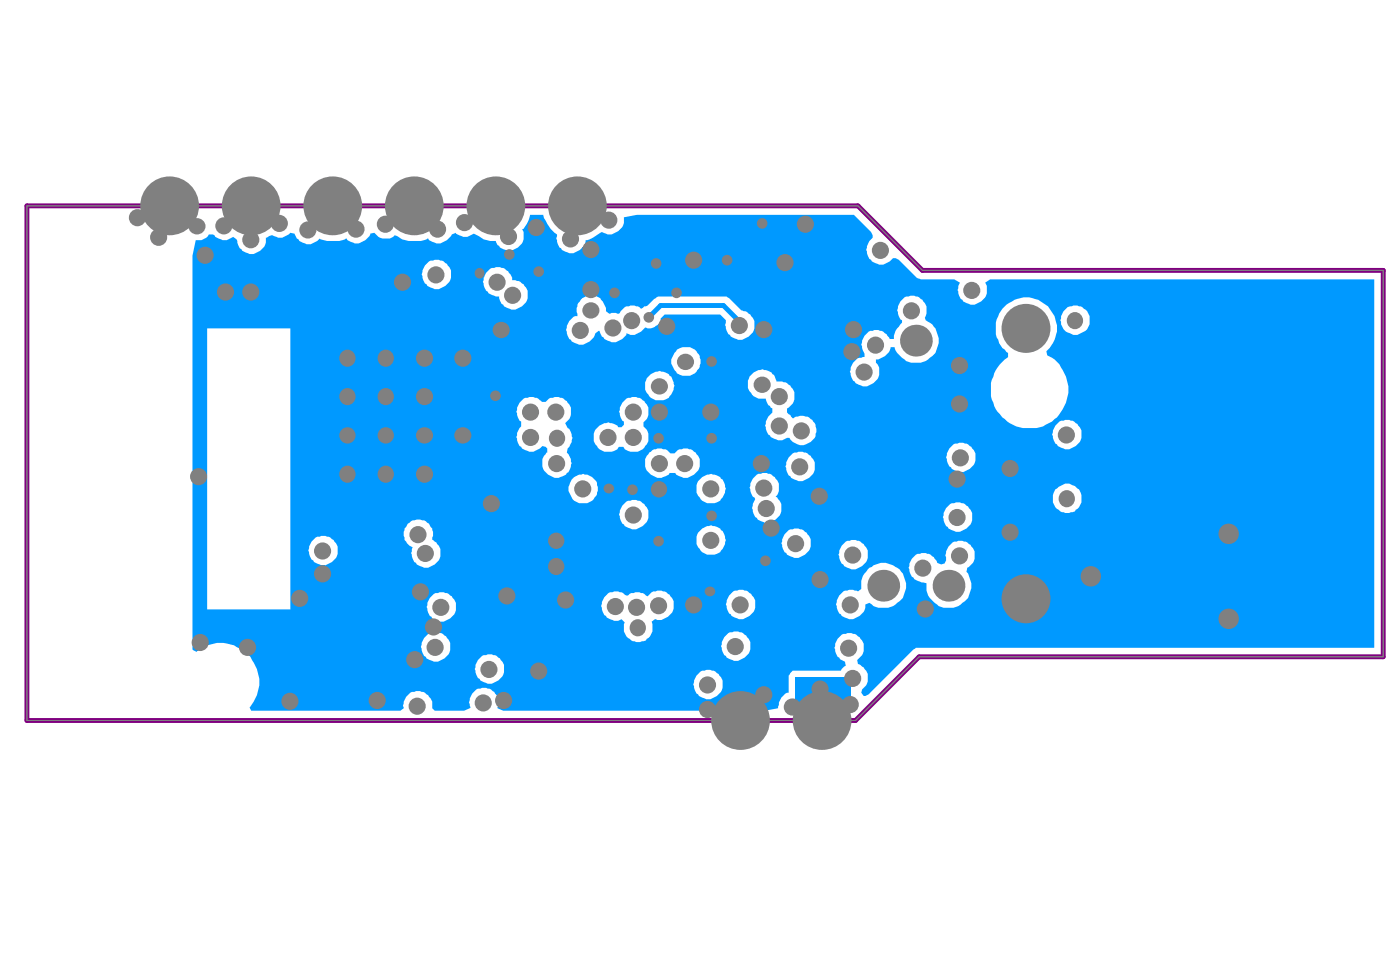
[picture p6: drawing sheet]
<svg xmlns="http://www.w3.org/2000/svg" width="288mm" height="201mm" viewBox="0 0 288 201" stroke-linecap="round" stroke-linejoin="round" font-family="sans-serif">
<path d="M5.5 42.3h170.9l13.3 13.3h94.7v79.4h-95.4l-13.1 13.1h-170.4z" fill="none" stroke="#808080" stroke-width=".21"/>
<path d="M5.5 42.3h170.9l13.3 13.3h94.7v79.4h-95.4l-13.1 13.1h-170.4z" fill="none" stroke="#800080" stroke-width="1"/>
<path d="M40.2 49.4a2.6 2.6 0 0 0 2.7-1.2h.9l.3 .2a2.63 2.63 0 0 0 1.7 1 3.6 3.6 0 0 0 2.2-.7l.6 .5 .2 .3a2.93 2.93 0 0 0 4.7 2.1 2.61 2.61 0 0 0 1.2-2.7l1.3-.5a2.7 2.7 0 0 0 3.4-.2l.3-.3 .8 .1 .4 .7a3 3 0 0 0 3.3 1.4l1-.6 .5-.5 .2 .2a8.2 8.2 0 0 0 5.4-.2 2.63 2.63 0 0 0 1.6 1.1 3.4 3.4 0 0 0 3.2-2.1l.9-.1 .3 .3a2.79 2.79 0 0 0 3.9 .2l1 .5a5.5 5.5 0 0 0 3.7 .6 3.1 3.1 0 0 0 2-.5l1 .7a2.38 2.38 0 0 0 2.7-.2l.6-.5 .7-.8 .8-.3v.1l.4 .2a2.7 2.7 0 0 0 3.3-.2l1 .5a5 5 0 0 0 3.6 1l.1 .6a2.99 2.99 0 0 0 3.5 1.2 2.99 2.99 0 0 0 2.1-3.1v-.5l-.4-.5 .4-.2 .6-1 .7-1.8h2.7a7.8 7.8 0 0 0 2.8 4l-.1 .8 .1 .7a2.01 2.01 0 0 0 .9 1.4 2.63 2.63 0 0 0 1.7 1 3.2 3.2 0 0 0 3.3-2.7 7.7 7.7 0 0 0 3.4-1.7 2.7 2.7 0 0 0 3.3-.2 2.7 2.7 0 0 0 1.2-2.8l2.7-.5h44.6l3.5 3.5 .3 .7a1.32 1.32 0 0 1-.6 1.1l-.5 1.1-.2 .8 .2 .3a2.93 2.93 0 0 0 4.7 2 1.31 1.31 0 0 1 1.1-.6l.7 .3 3.7 3.7 .3 .2 .5 .1h6.9l1.2 .7-.4 .7-.1 .8 .1 .4a2.93 2.93 0 0 0 4.7 2 2.86 2.86 0 0 0 .9-3.9l1-.7h79v75.8h-94.3l-.5 .3-9.2 9.3-.7 .3h-.3l-.5-.7 .2-.6 .3-.4a2.98 2.98 0 0 0-1-4.8h-.2l-.1-.9a3.1 3.1 0 0 0 .5-4.7l-.7-.5a3.1 3.1 0 0 0-3.8 .7 3.1 3.1 0 0 0-.1 3.8l.4 .2 .1 .3 1 .5 .2 .9-.3 .2-.7 .8h-9.9l-.8 1v3.5a2.67 2.67 0 0 0-1.9 1.7l-.3 1.5-2.7 .5h-53.8l-1.2-.5v-.1a2.95 2.95 0 0 0-2.9-4.1l-.6 .2a1.76 1.76 0 0 0-1.7 1l-.5 1-.2 .8 .4 1.1-1.4 .6h-6l-.5-.5v-.5a1.77 1.77 0 0 0-.7-1.8l-.2-.4-1-.6a3 3 0 0 0-3 .5l-.5 .5-.5 1-.2 .8 .2 .5-.7 .5h-30.6l-.4-.6a7.6 7.6 0 0 0 .5-9.8 7.1 7.1 0 0 0-4.3-3.2 7.6 7.6 0 0 0-7.1 1.5l-.8-.5v-80.9zM88.2 53.7a4.1 4.1 0 0 0-1.5 2.7l.2 .4a2.93 2.93 0 0 0 4.7 2 2.93 2.93 0 0 0 .9-3.7 2.93 2.93 0 0 0-3.5-1.5zM100.8 55.3l-.5 .5a2.86 2.86 0 0 0-.7 3.3l.2 .4a3.4 3.4 0 0 0 2.8 1.5 2.93 2.93 0 0 0 4.7 2 2.98 2.98 0 0 0 1.1-3.5 2.98 2.98 0 0 0-3.1-1.9 2.88 2.88 0 0 0-1.5-2.3 3.6 3.6 0 0 0-3 0zM178.6 68.2a4.1 4.1 0 0 0-1.5 2.7l.7 1.8v.7h-.4a2.93 2.93 0 0 0-2.5 2.7l-.2 .3 .2 .4a2.93 2.93 0 0 0 4.7 2 2.86 2.86 0 0 0 .8-3.9l-.3-.3v-.7a3.2 3.2 0 0 0 3-2.5h.9a3.8 3.8 0 0 0 2 2.5 3.3 3.3 0 0 0 2.8 .7 3.3 3.3 0 0 0 2.4-1 2.94 2.94 0 0 0 1.7-2.6 5.1 5.1 0 0 0-1.2-4.3l-1.4-.9-.1-.5a3 3 0 0 0-.1-3.2 3 3 0 0 0-2.9-1.3 3.2 3.2 0 0 0-2.7 3l.1 .7a2.01 2.01 0 0 0 .9 1.3v.5l-.7 .9a3.4 3.4 0 0 0-1 2.5h-.8a2.99 2.99 0 0 0-3.2-1.8zM219.5 63.2l-.5 .5a2.86 2.86 0 0 0-.7 3.3l.2 .4a3.3 3.3 0 0 0 3 1.5l.4-.2a2.85 2.85 0 0 0 2.1-2v-.5a2.87 2.87 0 0 0-3.6-3.2zM119.7 61.3l-.8 1-.2 .7a1.77 1.77 0 0 0 0 1.5v.5a1.76 1.76 0 0 0-1.6 1l-.2 .3a3 3 0 0 0 2.5 4.6 3.3 3.3 0 0 0 3-2.4l.9-.5a2.01 2.01 0 0 0 .8 1.4 2.63 2.63 0 0 0 1.7 1 3.7 3.7 0 0 0 2.7-1.2l.3-.3v-.4a2.38 2.38 0 0 0 2.7-.1l1.1-1a2.39 2.39 0 0 0 3.2-1.9l.9-.8h11.4l1.2 1.1-.2 1 .2 .4a2.93 2.93 0 0 0 4.6 2 2.92 2.92 0 0 0 1.2-2.9 2.92 2.92 0 0 0-2.2-2.3l-.5-.2-2.5-2.5a1.1 1.1 0 0 0-1.2-.3h-12.9a.96 .96 0 0 0-1 .3l-1.6 1.5-.7 .2-.7 .5-.3-.3a3 3 0 0 0-3.9 .8l-.3 .5h-.4a2.18 2.18 0 0 0-1.6 0l-.7-.5a3.3 3.3 0 0 0-1-2.4 2.14 2.14 0 0 0-2-.8 2.14 2.14 0 0 0-1.9 .5zM139.2 71.9l-.2 .3a2.81 2.81 0 0 0-.8 2.9 2.89 2.89 0 0 0 2.3 2.2 2.89 2.89 0 0 0 2.9-1.2l.3-.4a3.1 3.1 0 0 0-.7-3.7 3.1 3.1 0 0 0-3.8-.1zM133.8 76.9a3 3 0 0 0-.7 4.1 3 3 0 0 0 4.1 1 4.1 4.1 0 0 0 1.5-2.7l-.2-.4a2.93 2.93 0 0 0-4.7-2zM107.7 82l-.5 .5a2.86 2.86 0 0 0-.7 3.3l.3 .7 .4 .2v1a2.86 2.86 0 0 0-.7 3.3l.2 .4a3 3 0 0 0 3.3 1.3l1-.5 .5-.5 .7 .2 .3 .3v.8a2.67 2.67 0 0 0-1 2.9 3.3 3.3 0 0 0 3.4 2.4l.3-.2a2.01 2.01 0 0 0 1.4-.9 1.93 1.93 0 0 0 .8-1.6l.2-.4-.2-.8-.5-1-.3-.4 .1-.8a2.86 2.86 0 0 0 .7-3.3l-.3-.7-.4-.2-.5-1a2.93 2.93 0 0 0 1-3.7 2.93 2.93 0 0 0-3.5-1.5 1.56 1.56 0 0 0-1.5 .8h-.8v-.1l-.7-.5a3.6 3.6 0 0 0-3 0zM128.8 82l-.5 .5a2.86 2.86 0 0 0-.7 3.3l.4 .7 .3 .2v.6l-.5 .5h-.7a1.93 1.93 0 0 0-1.7-.8l-.3-.2a3.3 3.3 0 0 0-3 2.4 3.1 3.1 0 0 0 4.2 3.5 1.32 1.32 0 0 0 1-.8h.8a2.78 2.78 0 0 0 3.7 .6 2.98 2.98 0 0 0 .5-4.8 1.42 1.42 0 0 1 .7-1.5 3 3 0 0 0-.1-3.2 3 3 0 0 0-2.9-1.4zM206.9 62.6a6.9 6.9 0 0 0-2.1 6.1l.1 .7 .4 .5a3.3 3.3 0 0 0 1.3 2l.3 .5 .4 .2v.8a7.4 7.4 0 0 0-3 4 4.8 4.8 0 0 0-.5 3.4 7.2 7.2 0 0 0 2.8 5.4 6.6 6.6 0 0 0 5.7 1.8 5.6 5.6 0 0 0 3.4-1 7.8 7.8 0 0 0 3.7-4.9 7.7 7.7 0 0 0-1.2-6.5 5 5 0 0 0-2.9-2.5l-.1-.9a6.3 6.3 0 0 0-2.9-10.9 6.5 6.5 0 0 0-5.4 1.3zM155 76.6a2.99 2.99 0 0 0-1 3.5 2.99 2.99 0 0 0 3.1 1.9h.4v.1a2.01 2.01 0 0 0 .8 1.4l.2 .3 .3 .2v.8l-.5 .5a2.86 2.86 0 0 0-.7 3.4l.2 .3a3 3 0 0 0 3.4 1.4l.6-.4h.5a2.99 2.99 0 0 0 3.5 1.3 2.99 2.99 0 0 0 2.1-3.1 3.2 3.2 0 0 0-3.4-2.7l-.8 .2-.7 .3-.5-.7-.7-.5v-.8a2.56 2.56 0 0 0 1.5-2.9 2.88 2.88 0 0 0-1.5-2.3l-1-.4h-1.2a2.95 2.95 0 0 0-4.6-1.8zM217.8 86.7a4.1 4.1 0 0 0-1.5 2.7l.2 .3a2.93 2.93 0 0 0 4.7 2 2.93 2.93 0 0 0 .9-3.7 2.93 2.93 0 0 0-3.4-1.5zM133.5 93l-.2 .4a2.06 2.06 0 0 0-.7 2.2 3.1 3.1 0 0 0 2.2 2.5 2.28 2.28 0 0 0 2.4-.3l.3-.2 .2-.4h1.2a2.63 2.63 0 0 0 1.6 1.1 3.1 3.1 0 0 0 3.1-4.6 2.96 2.96 0 0 0-3.1-1.5l-.3 .2a1.56 1.56 0 0 0-1.5 .8 1.42 1.42 0 0 1-1.5-.7 3.6 3.6 0 0 0-3 0zM196 91.4a4.1 4.1 0 0 0-1.5 2.7l.2 .3a2.93 2.93 0 0 0 4.7 2 2.93 2.93 0 0 0 .9-3.7 2.93 2.93 0 0 0-3.4-1.5zM163 93.2l-.5 .5a2.86 2.86 0 0 0-.7 3.4l.2 .3a2.99 2.99 0 0 0 3.5 1.3 2.99 2.99 0 0 0 2-3.1 2.88 2.88 0 0 0-1.5-2.4 3.6 3.6 0 0 0-3 0zM118.1 98.1a3.8 3.8 0 0 0-1.2 2.8l.2 .4a2.85 2.85 0 0 0 2 2.2h.5a2.87 2.87 0 0 0 3.2-3.7 1.77 1.77 0 0 0-1.1-1.7l-1-.5-.8-.2-.8 .2zM144.4 98.1a3 3 0 0 0-.7 4.1 3 3 0 0 0 4 .9 4.1 4.1 0 0 0 1.6-2.7l-.2-.3a2.93 2.93 0 0 0-4.7-2zM217 100.6a3.6 3.6 0 0 0 0 3.7l1 .8a3 3 0 0 0 4.2-1.5 3 3 0 0 0-2-4 2.8 2.8 0 0 0-2.9 .8zM155.6 97.6l-.5 .5a2.86 2.86 0 0 0-.6 3.3l.3 .7 .3 .2 .2 .3-.2 .4a3 3 0 0 0 2.5 4.5 3.1 3.1 0 0 0 2.9-4.2l-.7-1-.3-.2a3 3 0 0 0 .3-3.3 2.96 2.96 0 0 0-3-1.6zM128.8 103.1a4.1 4.1 0 0 0-1.5 2.7l.2 .4a2.93 2.93 0 0 0 4.6 2 2.93 2.93 0 0 0 1-3.7 2.93 2.93 0 0 0-3.5-1.5zM195.4 103.6l-.5 .5a2.86 2.86 0 0 0-.7 3.4l.2 .3a2.99 2.99 0 0 0 3.5 1.3 2.99 2.99 0 0 0 2-3.1 2.88 2.88 0 0 0-1.5-2.4 3.6 3.6 0 0 0-3 0zM144.4 108.7a3 3 0 0 0-.7 4.1 3 3 0 0 0 4 .9 4.1 4.1 0 0 0 1.6-2.7l-.2-.3a2.93 2.93 0 0 0-4.7-2zM162.2 109l-.5 .5a2.86 2.86 0 0 0-.7 3.4l.2 .3a2.99 2.99 0 0 0 3.5 1.3 2.99 2.99 0 0 0 2-3.1 2.88 2.88 0 0 0-1.5-2.4 3.6 3.6 0 0 0-3 0zM188.3 114l-.5 .5a2.86 2.86 0 0 0-.6 3.4l.1 .3a3.3 3.3 0 0 0 2.5 1.6l.7 .1a4 4 0 0 0 2.2 4.4 3.3 3.3 0 0 0 2.8 .7 3.3 3.3 0 0 0 2.4-1 2.94 2.94 0 0 0 1.7-2.6 4.8 4.8 0 0 0-.9-3.8l.2-.9a2.63 2.63 0 0 0 1.5-3 3 3 0 0 0-3.6-2.5 3 3 0 0 0-2.3 3.7v.3l-.3 .7-.7 .2-.8-.4a2.72 2.72 0 0 0-3.5-1.8zM64.9 110.5a4.1 4.1 0 0 0-1.5 2.7l.2 .3a2.93 2.93 0 0 0 4.7 2.1 2.93 2.93 0 0 0 .9-3.7 2.93 2.93 0 0 0-3.5-1.6zM83.8 107.7l-.6 1a3 3 0 0 0 .5 3l.5 .5 .7 .3-.4 1.2 .2 .3a2.93 2.93 0 0 0 4.7 2.1 2.95 2.95 0 0 0-.5-5.1v-.5a2.26 2.26 0 0 0-.5-2.5l-.2-.3a3.2 3.2 0 0 0-4.4 0zM173.9 111.4l-.5 .5a2.86 2.86 0 0 0-.7 3.3l.2 .4a2.99 2.99 0 0 0 3.5 1.3 2.99 2.99 0 0 0 2-3.2 2.88 2.88 0 0 0-1.5-2.3 3.6 3.6 0 0 0-3 0zM173.4 121.6a4.1 4.1 0 0 0-1.5 2.7l.2 .3a2.93 2.93 0 0 0 4.7 2l.3-.3a2.15 2.15 0 0 0 .8-2l.9-.3a3.8 3.8 0 0 0 3.3 1 3.3 3.3 0 0 0 2.4-1 2.94 2.94 0 0 0 1.6-2.6 5.1 5.1 0 0 0-1.1-4.3 6.2 6.2 0 0 0-3.9-1.4l-1.5 .5a6 6 0 0 0-2.5 3.2v1.7l-.7 .5a3.6 3.6 0 0 0-3 0zM125.1 121.9a4.1 4.1 0 0 0-1.5 2.7l.2 .7a2.01 2.01 0 0 0 .8 1.3 2.63 2.63 0 0 0 1.7 1 1.73 1.73 0 0 0 1.5-.3l.7 .7a2.95 2.95 0 0 0 2.8 4l1.5-.3 .2-.4a2.8 2.8 0 0 0 1.2-3l-.2-.5 .7-.5a3 3 0 0 0 3.8-3.4 3 3 0 0 0-4.8-1.8l-.5 .5-.7-.5a3.1 3.1 0 0 0-3.4 .3h-.3l-.7-.5a3.6 3.6 0 0 0-3 0zM42.6 67.5v57.8h17.1v-57.8zM150.8 121.6a4.1 4.1 0 0 0-1.5 2.7l.1 .3a2.93 2.93 0 0 0 4.7 2 2.93 2.93 0 0 0 1-3.6 2.93 2.93 0 0 0-3.5-1.6zM89.2 122.1l-.5 .5a2.86 2.86 0 0 0-.7 3.4l.2 .3a2.99 2.99 0 0 0 3.5 1.3 2.99 2.99 0 0 0 2-3.1 2.88 2.88 0 0 0-1.5-2.4 3.6 3.6 0 0 0-3 0zM149.8 130.2l-.5 .5a2.86 2.86 0 0 0-.7 3.3l.1 .4a2.99 2.99 0 0 0 3.6 1.3 2.99 2.99 0 0 0 2-3.2 2.88 2.88 0 0 0-1.5-2.3 3.6 3.6 0 0 0-3 0zM88 130.3a4.1 4.1 0 0 0-1.5 2.7l.2 .4a2.93 2.93 0 0 0 4.7 2 2.93 2.93 0 0 0 .9-3.7 2.93 2.93 0 0 0-3.4-1.5zM99.1 134.9l-.5 .5a2.86 2.86 0 0 0-.7 3.3l.2 .4a2.99 2.99 0 0 0 3.5 1.3 2.99 2.99 0 0 0 2-3.2 2.88 2.88 0 0 0-1.5-2.3 3.6 3.6 0 0 0-3 0zM144.1 138.1a4.1 4.1 0 0 0-1.6 2.6l.2 .4a2.93 2.93 0 0 0 4.7 2 2.93 2.93 0 0 0 1-3.7 2.93 2.93 0 0 0-3.5-1.5z" fill="#09f"/>
<path d="M133.5 65.2l2.3-2.4h12.9l3.4 3.4" fill="none" stroke="#09f" stroke-width="1"/>
<path d="M163.5 139.2h11.4v6.9h-11.4z" fill-rule="evenodd" fill="#09f"/>
<g fill="#808080">
<circle cx="87.3" cy="97.5" r="1.76"/>
<circle cx="79.3" cy="97.5" r="1.72"/>
<circle cx="71.4" cy="97.5" r="1.72"/>
<circle cx="95.2" cy="89.5" r="1.72"/>
<circle cx="87.3" cy="89.5" r="1.72"/>
<circle cx="79.3" cy="89.5" r="1.68"/>
<circle cx="71.4" cy="89.5" r="1.68"/>
<circle cx="87.3" cy="81.5" r="1.76"/>
<circle cx="79.3" cy="81.5" r="1.72"/>
<circle cx="71.4" cy="81.5" r="1.72"/>
<circle cx="95.2" cy="73.7" r="1.76"/>
<circle cx="87.3" cy="73.7" r="1.76"/>
<circle cx="79.3" cy="73.7" r="1.72"/>
<circle cx="71.4" cy="73.7" r="1.72"/>
<circle cx="165.6" cy="46.1" r="1.76"/>
<circle cx="207.7" cy="96.3" r="1.76"/>
<circle cx="207.7" cy="109.4" r="1.76"/>
<circle cx="197.3" cy="83.1" r="1.76"/>
<circle cx="197.3" cy="75.2" r="1.76"/>
<circle cx="104.2" cy="122.5" r="1.76"/>
<circle cx="104.7" cy="52.3" r="1.09"/>
<circle cx="175.2" cy="72.3" r="1.76"/>
<circle cx="177.7" cy="76.5" r="1.76"/>
<circle cx="180" cy="71" r="1.76"/>
<circle cx="175.5" cy="67.8" r="1.76"/>
<circle cx="221" cy="65.9" r="1.72"/>
<circle cx="152" cy="66.9" r="1.76"/>
<circle cx="133.4" cy="65.3" r="1.09"/>
<circle cx="157" cy="142.8" r="1.76"/>
<circle cx="125.2" cy="45.3" r="1.76"/>
<circle cx="79.2" cy="46.1" r="1.76"/>
<circle cx="63.3" cy="47.3" r="1.76"/>
<circle cx="51.6" cy="49.3" r="1.76"/>
<circle cx="40.5" cy="46.5" r="1.72"/>
<circle cx="145.5" cy="140.8" r="1.76"/>
<circle cx="157.6" cy="104.6" r="1.76"/>
<circle cx="164.4" cy="96" r="1.76"/>
<circle cx="156.5" cy="95.3" r="1.76"/>
<circle cx="157" cy="100.4" r="1.76"/>
<circle cx="158.6" cy="108.6" r="1.76"/>
<circle cx="168.5" cy="102" r="1.76"/>
<circle cx="146.1" cy="100.5" r="1.76"/>
<circle cx="160.2" cy="81.5" r="1.76"/>
<circle cx="160.2" cy="87.6" r="1.76"/>
<circle cx="135.4" cy="111.3" r="1.09"/>
<circle cx="211" cy="123.1" r="5"/>
<circle cx="211" cy="67.5" r="5"/>
<circle cx="169" cy="148.1" r="6"/>
<circle cx="152.3" cy="148.1" r="6"/>
<circle cx="157.4" cy="115.3" r="1.09"/>
<circle cx="146.3" cy="106.1" r="1.09"/>
<circle cx="142.6" cy="53.5" r="1.76"/>
<circle cx="114.3" cy="84.7" r="1.76"/>
<circle cx="114.5" cy="90.1" r="1.72"/>
<circle cx="114.5" cy="95.3" r="1.76"/>
<circle cx="109.1" cy="89.9" r="1.76"/>
<circle cx="119.8" cy="100.5" r="1.76"/>
<circle cx="114.4" cy="111.2" r="1.68"/>
<circle cx="114.3" cy="116.5" r="1.72"/>
<circle cx="125.2" cy="100.4" r="1.05"/>
<circle cx="109.1" cy="84.7" r="1.76"/>
<circle cx="119.3" cy="67.9" r="1.76"/>
<circle cx="126" cy="67.4" r="1.76"/>
<circle cx="129.9" cy="65.9" r="1.76"/>
<circle cx="137.1" cy="67.1" r="1.76"/>
<circle cx="141" cy="74.4" r="1.72"/>
<circle cx="103.1" cy="67.9" r="1.72"/>
<circle cx="126.4" cy="60.2" r="1.09"/>
<circle cx="102.2" cy="58" r="1.76"/>
<circle cx="105.4" cy="60.7" r="1.76"/>
<circle cx="34.9" cy="42.3" r="6"/>
<circle cx="51.6" cy="42.3" r="6"/>
<circle cx="68.4" cy="42.3" r="6"/>
<circle cx="118.7" cy="42.3" r="6"/>
<circle cx="196.8" cy="106.4" r="1.76"/>
<circle cx="175.3" cy="139.5" r="1.76"/>
<circle cx="139.1" cy="60.2" r="1.09"/>
<circle cx="101" cy="103.5" r="1.76"/>
<circle cx="116.3" cy="123.4" r="1.76"/>
<circle cx="130.9" cy="124.9" r="1.76"/>
<circle cx="131.1" cy="129.1" r="1.72"/>
<circle cx="126.5" cy="124.7" r="1.76"/>
<circle cx="125" cy="89.9" r="1.76"/>
<circle cx="130.2" cy="89.9" r="1.76"/>
<circle cx="135.6" cy="84.7" r="1.76"/>
<circle cx="135.4" cy="90.1" r="1.09"/>
<circle cx="135.6" cy="95.3" r="1.76"/>
<circle cx="135.5" cy="100.6" r="1.68"/>
<circle cx="187.4" cy="63.9" r="1.76"/>
<circle cx="164.8" cy="88.6" r="1.76"/>
<circle cx="146.1" cy="84.7" r="1.76"/>
<circle cx="252.6" cy="127.2" r="2.1"/>
<circle cx="252.6" cy="109.8" r="2.1"/>
<circle cx="224.3" cy="118.5" r="2.1"/>
<circle cx="66.3" cy="113.3" r="1.76"/>
<circle cx="66.3" cy="118" r="1.76"/>
<circle cx="87.5" cy="113.8" r="1.76"/>
<circle cx="85.9" cy="109.9" r="1.76"/>
<circle cx="85.8" cy="145.2" r="1.76"/>
<circle cx="40.8" cy="98" r="1.76"/>
<circle cx="163.6" cy="111.8" r="1.76"/>
<circle cx="51.6" cy="60" r="1.76"/>
<circle cx="46.4" cy="60" r="1.76"/>
<circle cx="130.2" cy="84.7" r="1.76"/>
<circle cx="130.2" cy="105.9" r="1.76"/>
<circle cx="156.8" cy="79.1" r="1.72"/>
<circle cx="130" cy="100.7" r="1.09"/>
<circle cx="146.3" cy="90.1" r="1.09"/>
<circle cx="146.3" cy="74.3" r="1.09"/>
<circle cx="151.2" cy="132.9" r="1.76"/>
<circle cx="146.1" cy="111.1" r="1.76"/>
<circle cx="134.9" cy="54.2" r="1.09"/>
<circle cx="146" cy="121.6" r="1.05"/>
<circle cx="140.8" cy="95.3" r="1.76"/>
<circle cx="135.4" cy="124.5" r="1.76"/>
<circle cx="61.6" cy="123" r="1.76"/>
<circle cx="41.2" cy="132.1" r="1.76"/>
<circle cx="50.9" cy="133.1" r="1.76"/>
<circle cx="59.6" cy="144.2" r="1.76"/>
<circle cx="77.6" cy="144" r="1.76"/>
<circle cx="89.1" cy="128.9" r="1.76"/>
<circle cx="85.3" cy="135.6" r="1.76"/>
<circle cx="86.4" cy="121.7" r="1.76"/>
<circle cx="103.6" cy="144" r="1.76"/>
<circle cx="110.8" cy="138" r="1.76"/>
<circle cx="190.3" cy="125.2" r="1.76"/>
<circle cx="168.6" cy="119.2" r="1.76"/>
<circle cx="157" cy="67.8" r="1.76"/>
<circle cx="156.7" cy="45.9" r="1.09"/>
<circle cx="149.5" cy="53.5" r="1.09"/>
<circle cx="110.8" cy="55.8" r="1.09"/>
<circle cx="98.6" cy="56.2" r="1.05"/>
<circle cx="42.2" cy="52.5" r="1.76"/>
<circle cx="142.6" cy="124.4" r="1.76"/>
<circle cx="101.9" cy="81.4" r="1.09"/>
<circle cx="152.2" cy="124.4" r="1.76"/>
<circle cx="135.6" cy="79.4" r="1.72"/>
<circle cx="145.5" cy="145.9" r="1.76"/>
<circle cx="90.6" cy="124.9" r="1.76"/>
<circle cx="100.5" cy="137.6" r="1.76"/>
<circle cx="99.4" cy="144.5" r="1.76"/>
<circle cx="89.5" cy="133.1" r="1.76"/>
<circle cx="219.3" cy="102.5" r="1.72"/>
<circle cx="219.3" cy="89.4" r="1.76"/>
<circle cx="89.6" cy="56.5" r="1.76"/>
<circle cx="110.3" cy="46.8" r="1.76"/>
<circle cx="85.2" cy="42.3" r="6"/>
<circle cx="82.8" cy="58" r="1.76"/>
<circle cx="102" cy="42.3" r="6"/>
<circle cx="121.5" cy="59.5" r="1.76"/>
<circle cx="121.5" cy="63.8" r="1.72"/>
<circle cx="117.3" cy="49.1" r="1.76"/>
<circle cx="104.6" cy="48.6" r="1.76"/>
<circle cx="95.5" cy="45.8" r="1.76"/>
<circle cx="90" cy="47.1" r="1.76"/>
<circle cx="73.2" cy="47.1" r="1.76"/>
<circle cx="57.4" cy="45.9" r="1.76"/>
<circle cx="46" cy="46.4" r="1.76"/>
<circle cx="32.6" cy="48.8" r="1.76"/>
<circle cx="28.3" cy="44.8" r="1.76"/>
<circle cx="121.5" cy="51.3" r="1.76"/>
<circle cx="174.8" cy="144.9" r="1.76"/>
<circle cx="168.6" cy="141.7" r="1.76"/>
<circle cx="162.9" cy="145.4" r="1.76"/>
<circle cx="174.8" cy="124.4" r="1.76"/>
<circle cx="174.5" cy="133.3" r="1.76"/>
<circle cx="175.3" cy="114.1" r="1.76"/>
<circle cx="189.7" cy="116.8" r="1.76"/>
<circle cx="197.3" cy="114.3" r="1.76"/>
<circle cx="196.8" cy="98.5" r="1.76"/>
<circle cx="197.5" cy="94.1" r="1.76"/>
<circle cx="199.8" cy="59.7" r="1.76"/>
<circle cx="181" cy="51.5" r="1.76"/>
<circle cx="161.4" cy="54" r="1.76"/>
<circle cx="188.3" cy="70" r="3.3"/>
<circle cx="181.6" cy="120.4" r="3.3"/>
<circle cx="195" cy="120.4" r="3.3"/>
</g>
<path d="M5.5 42.3h170.9l13.3 13.3h94.7v79.4h-95.4l-13.1 13.1h-170.4z" fill="none" stroke="#808080" stroke-width=".21"/>
</svg>
